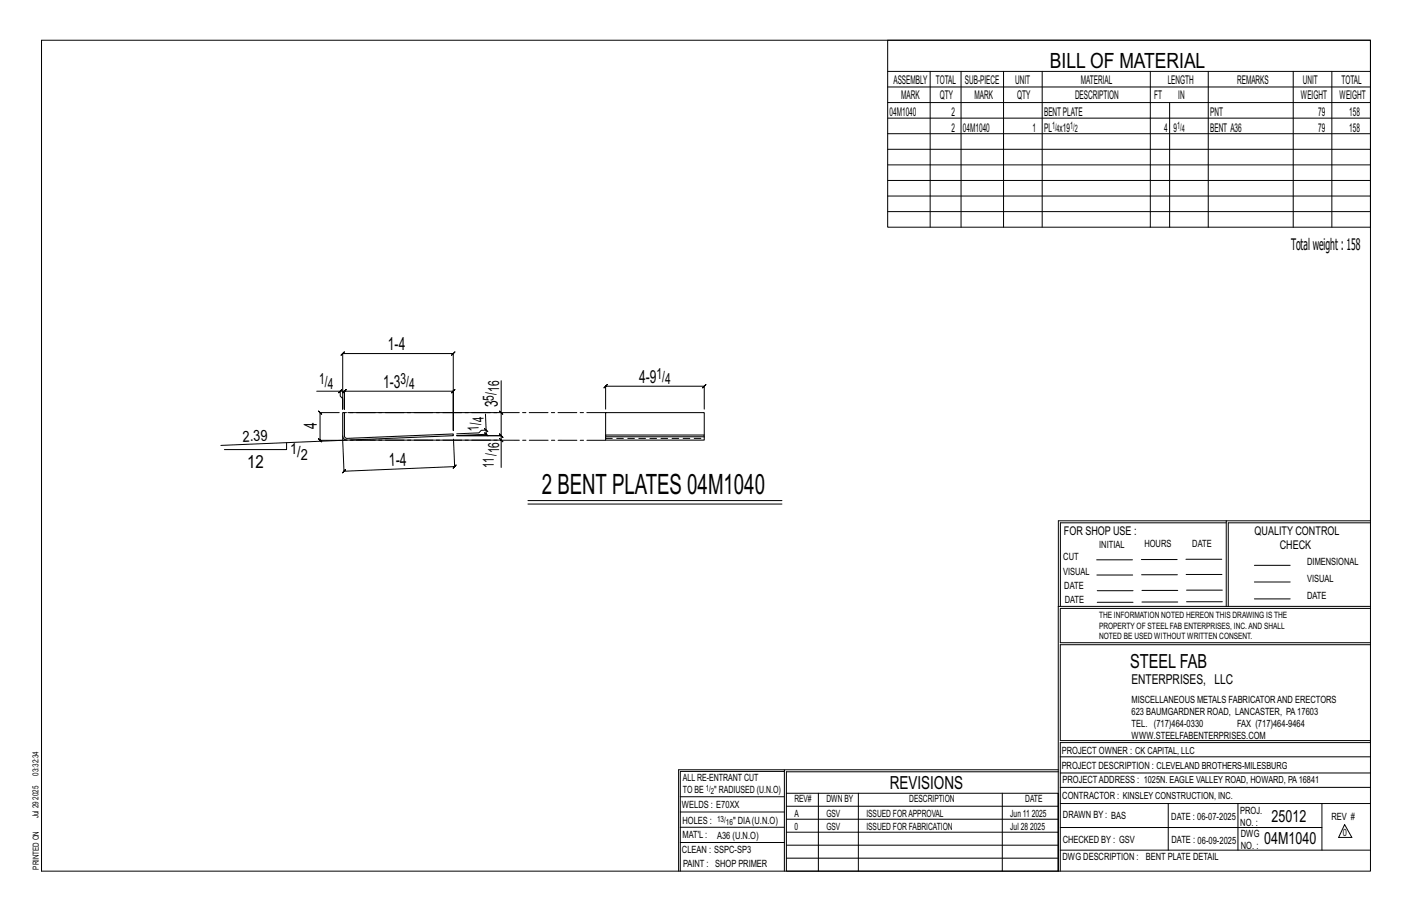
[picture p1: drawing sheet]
<svg xmlns="http://www.w3.org/2000/svg" width="432mm" height="279mm" viewBox="0 0 432 279" stroke-linecap="round" stroke-linejoin="round" font-family="sans-serif">
<defs><g id="words">
<text font-size="8.6" x="165.7" y="151.1">2 BENT PLATES 04M1040</text>
<text font-size="6.4" x="321.1" y="20.7">BILL OF MATERIAL</text>
<text font-size="5.9" x="345.6" y="204.1">STEEL FAB</text>
<g font-size="5.5">
<text x="118.6" y="107.1">1-4</text>
<text x="117.1" y="118.6">1-3</text>
<text x="195.4" y="117.1">4-9</text>
<text x="152.3" y="124.5" transform="rotate(-90 152.3 124.5)">3</text>
<text x="96.9" y="131.2" transform="rotate(-90 96.9 131.2)">4</text>
<text x="75.6" y="143">12</text>
<text x="119.1" y="142.5" transform="rotate(-2 119.1 142.5)">1-4</text>
<text x="272.2" y="241.1">REVISIONS</text>
</g>
<g font-size="5.1">
<text x="388.9" y="251.3">25012</text>
<text x="386.6" y="258.1">04M1040</text>
</g>
<text font-size="4.9" x="394.8" y="76.4">Totalweight : 158</text>
<g font-size="4.7">
<text x="97.6" y="117.4">1/</text>
<text x="100.2" y="119">4</text>
<text x="122.5" y="117.4">3/</text>
<text x="125.1" y="119">4</text>
<text x="152.7" y="119.9" transform="rotate(-90 152.7 119.9)">16</text>
<text x="200.8" y="115.8">1/</text>
<text x="203.4" y="117.5">4</text>
<text x="151" y="122.5" transform="rotate(-90 151 122.5)">5/</text>
<text x="146.4" y="131.8" transform="rotate(-92 146.4 131.8)">1/</text>
<text x="148" y="129.1" transform="rotate(-92 148 129.1)">4</text>
<text x="74.3" y="135" transform="rotate(-2 74.3 135)">2.39</text>
<text x="88.7" y="138.8">1/</text>
<text x="92" y="140.5">2</text>
<text x="151" y="142.9" transform="rotate(-90 151 142.9)">11/</text>
<text x="152.7" y="138.6" transform="rotate(-90 152.7 138.6)">16</text>
</g>
<text font-size="4.2" x="346" y="209.1">ENTERPRISES, LLC</text>
<g font-size="3.7">
<text x="273.2" y="25.6">ASSEMBLY</text>
<text x="286.2" y="25.6">TOTAL</text>
<text x="295.1" y="25.6">SUB-PIECE</text>
<text x="310.4" y="25.6">UNIT</text>
<text x="330.5" y="25.6">MATERIAL</text>
<text x="357.1" y="25.6">LENGTH</text>
<text x="378.3" y="25.6">REMARKS</text>
<text x="398.4" y="25.6">UNIT</text>
<text x="410.2" y="25.6">TOTAL</text>
<text x="272.1" y="35.5">04M1040</text>
<text x="275.6" y="30.4">MARK</text>
<text x="287.4" y="30.4">QTY</text>
<text x="290.9" y="35.5">2</text>
<text x="298" y="30.4">MARK</text>
<text x="311" y="30.4">QTY</text>
<text x="319.3" y="35.5">BENTPLATE</text>
<text x="328.7" y="30.4">DESCRIPTION</text>
<text x="353" y="30.4">FT</text>
<text x="360.3" y="30.4">IN</text>
<text x="370.1" y="35.5">PNT</text>
<text x="397.8" y="30.4">WEIGHT</text>
<text x="403.2" y="35.5">79</text>
<text x="409.6" y="30.4">WEIGHT</text>
<text x="412.6" y="35.5">158</text>
<text x="290.9" y="40.2">2</text>
<text x="294.5" y="40.2">04M1040</text>
<text x="315.8" y="40.2">1</text>
<text x="319.3" y="40.2">PL x19</text>
<text x="356" y="40.2">4</text>
<text x="358.9" y="40.2">9</text>
<text x="370.1" y="40.2">BENT A36</text>
<text x="403.2" y="40.2">79</text>
<text x="412.6" y="40.2">158</text>
<text x="325.3" y="163.4">FOR SHOP USE :</text>
<text x="383.7" y="163.4">QUALITY CONTROL</text>
<text x="391.4" y="167.8">CHECK</text>
</g>
<g font-size="3.1">
<text x="321.7" y="39.4">1/</text>
<text x="323.1" y="40.5">4</text>
<text x="327.2" y="39.4">1/</text>
<text x="328.6" y="40.5">2</text>
<text x="360" y="39.4">1/</text>
<text x="361.4" y="40.5">4</text>
<text x="336.2" y="167.4">INITIAL</text>
<text x="350" y="167.1">HOURS</text>
<text x="364.6" y="167.2">DATE</text>
<text x="325.2" y="171.3">CUT</text>
<text x="399.8" y="172.8">DIMENSIONAL</text>
<text x="325.1" y="175.8">VISUAL</text>
<text x="399.8" y="177.9">VISUAL</text>
<text x="325.5" y="180">DATE</text>
<text x="325.7" y="184.4">DATE</text>
<text x="399.8" y="183.1">DATE</text>
<text x="346" y="215">MISCELLANEOUS METALS FABRICATORAND ERECTORS</text>
<text x="346" y="218.6">623 BAUMGARDNER ROAD, LANCASTER, PA17603</text>
<text x="346" y="225.8">WWW.STEELFABENTERPRISES.COM</text>
<text x="346" y="222.2">TEL. (717)464-0330</text>
<text x="378.3" y="222.2">FAX (717)464-9464</text>
<text x="324.7" y="230.5">PROJECT OWNER : CK CAPITAL, LLC</text>
<text x="208.8" y="238.8">ALL RE-ENTRANT CUT</text>
<text x="324.7" y="235.1">PROJECT DESCRIPTION : CLEVELAND BROTHERS-MILESBURG</text>
<text x="324.9" y="239.5">PROJECTADDRESS : 1025N. EAGLE VALLEY ROAD, HOWARD, PA16841</text>
<text x="208.8" y="242.5">TO BE</text>
<text x="218.4" y="242.5">&quot; RADIUSED (U.N.O)</text>
<text x="242.9" y="245.3">REV#</text>
<text x="252.7" y="245.3">DWN BY</text>
<text x="278.1" y="245.3">DESCRIPTION</text>
<text x="313.5" y="245.3">DATE</text>
<text x="324.9" y="244.2">CONTRACTOR : KINSLEY CONSTRUCTION, INC.</text>
<text x="208.5" y="247">WELDS : E70XX</text>
<text x="208.7" y="251.7">HOLES :</text>
<text x="224.2" y="251.8">&quot; DIA(U.N.O)</text>
<text x="242.9" y="249.9">A</text>
<text x="252.7" y="249.9">GSV</text>
<text x="264.9" y="249.9">ISSUED FORAPPROVAL</text>
<text x="309" y="249.9">Jun 11</text>
<text x="315.5" y="249.9">2025</text>
<text x="325.1" y="250">DRAWN BY : BAS</text>
<text x="358.2" y="250.5">DATE : 06-07-2025</text>
<text x="379.3" y="248.9">PROJ.</text>
<text x="407.2" y="250.5">REV #</text>
<text x="208.7" y="256.3">MAT'L :</text>
<text x="219.3" y="256.4">A36 (U.N.O)</text>
<text x="242.9" y="253.8">0</text>
<text x="252.7" y="253.8">GSV</text>
<text x="264.9" y="253.8">ISSUED FOR FABRICATION</text>
<text x="309" y="253.8">Jul 28</text>
<text x="315" y="253.8">2025</text>
<text x="325" y="257.6">CHECKED BY : GSV</text>
<text x="358.3" y="257.7">DATE : 06-09-2025</text>
<text x="379.3" y="252.5">NO. :</text>
<text x="379.5" y="255.9">DWG</text>
<text x="410.6" y="255.5">0</text>
<text x="208.6" y="260.7">CLEAN : SSPC-SP3</text>
<text x="324.9" y="262.9">DWG DESCRIPTION :</text>
<text x="350.4" y="263">BENT PLATE DETAIL</text>
<text x="379.5" y="259.5">NO. :</text>
<text x="208.9" y="265">PAINT : SHOP PRIMER</text>
</g>
<g font-size="2.7">
<text x="336.1" y="189">THE INFORMATION NOTED HEREON THIS DRAWING IS THE</text>
<text x="336.1" y="195.4">NOTED BE USED WITHOUT WRITTEN CONSENT.</text>
<text x="336.1" y="192.2">PROPERTY OF STEEL FAB ENTERPRISES, INC.AND SHALL</text>
</g>
<g font-size="2.6">
<text x="215.9" y="241.8">1/</text>
<text x="217.4" y="242.7">2</text>
<text x="219.3" y="251.1">13/</text>
<text x="222" y="252.1">16</text>
</g>
<g font-size="2.5">
<text x="11.7" y="237.1" transform="rotate(-90 11.7 237.1)">03:32:34</text>
<text x="11.8" y="244.4" transform="rotate(-90 11.8 244.4)">2025</text>
<text x="11.8" y="250.1" transform="rotate(-90 11.8 250.1)">Jul 29</text>
<text x="11.9" y="265.8" transform="rotate(-90 11.9 265.8)">PRINTED ON</text>
</g>
</g></defs>
<g fill="none" stroke="#000" stroke-width=".31">
<path d="M12.7 12.3h406.4v254h-406.4zM271.5 12.3h147.6v57.2h-147.6zM271.5 21.8h147.6M271.5 26.6h147.6M271.5 31.4h147.6M271.5 36.1h147.6M284.5 21.8v47.7M293.9 21.8v47.7M306.9 21.8v47.7M318.7 21.8v47.7M351.8 21.8v47.7M357.7 31.4v38.1"/>
<path d="M369.5 21.8v47.7M395.5 21.8v47.7M407.3 21.8v47.7M271.5 40.9h147.6M271.5 45.6h147.6M271.5 50.4h147.6M271.5 55.2h147.6M271.5 59.9h147.6M271.5 64.7h147.6M96.9 119.6h7.1v1.5l.8 .7v3.3v-17l-.5 .5 1-1-.5 .5h33.8l-.5 .5 1-1-.5 .5v23.5v-12l.5-.5-1 1 .5-.5h-33.3l.5-.5-1 1 .5-.5v5.5v-5.5l.5-.5-1 1 .5-.5h-1.3M153.3 116.4v9.7h-46.9M87.6 135.3v2.1h-19"/>
<path d="M103.5 120.1l1-1zM103.7 126.1h-5.8l-.5-.5 1 1-.5-.5v8.5l-.5-.5 1 1-.5-.5h6.9l.4 9.5-.5 .5 1-1.1-.5 .6 33.8-1.5-.4 .6 .9-1.1-.5 .5-.3-8.4M106.2 134.5l-38.7 1.7M107.2 134.5h46.1v8.4M148.1 131l1.1 1zM148.5 126.6l.2 4.9h-1.5l-.8 .8-6.7 .3M148.7 131.5v1.3l-.5-.5 1 .9-.5-.4-9 .3M152.8 134l1 1zM152.8 125.6l1 1zM153.3 126.1v7.1l-.5-.5 1 1-.5-.5h-13.6h13.6l-.5-.5 1 1-.5-.5v1.3M185.2 125.1v-7l-.5 .5 1-1-.5 .5h30.2l-.5 .5 1-1-.5 .5v7M161.4 153h77.7"/>
<path d="M161.4 154.1h77.7M375 159.8h-50.7v25.6M375 159.2h-51.3l-.1 107.1M419.1 159.2h-44.1v26.2M419.1 159.8h-43.5v25.6M335.4 171.1h10.9M335.4 175.8h11M349 171h11M349.1 175.7h11M362.7 171h10.9M362.7 175.6h11M383.6 172.8h11"/>
<path d="M383.6 177.9h11M323.7 185.4h95.4M335.5 184.1h11M335.5 180.6h11M349.2 184h11M349.2 180.5h11M362.9 180.4h10.9M362.9 184h10.9M383.6 183.1h11M419.1 186h-94.9v10.5h94.9M419.1 197.1h-94.9v29.3h94.9v.6h-94.9v39.3M239.9 235.8h-31.9v30.5"/>
<path d="M239.9 235.3h-32.4v31M323.6 235.3h-83.7v31M323.6 235.9h-83.1v6.6M324.2 236.3h94.9M324.2 231.4h94.9M208 252.9h31.9M208 257.5h31.9M208 243.6h31.9M208 248.2h31.9M240.5 242.5h83.1v23.8h-83.1zM240.5 258.4h83.1M240.5 254.4h83.1"/>
<path d="M240.5 250.4h83.1M240.5 246.5h83.1M250.3 242.5v23.8M262.5 242.5v23.8M306.5 242.5v23.8M324.2 253h80.1M324.2 245.6h94.9M324.2 259.9h94.9M324.2 240.7h94.9M357.3 245.6v14.3M378.6 245.6v14.3M404.3 245.6v14.3"/>
<path d="M411.2 252.1l2.2 3.9h-4zM240.5 262.3h83.1"/>
</g>
<path d="M104.8 126.1h.5v7.1l.3 .6 .3 .2 32.7-1.3v.5l-32.8 1.3-.6-.3-.4-1zM185.2 133.5h30.2v1h-30.2zM185.2 133.5v-.5h30.2v.5M185.2 133v-6.9h30.2v6.9" fill="none" stroke="#000" stroke-width=".32"/>
<path d="M185.2 134h30.2" fill="none" stroke="#000" stroke-width=".31" stroke-dasharray="2 1.4"/>
<path d="M185.2 126.1h-79.9M185.2 134.5l-80.4 .1v-1.4" fill="none" stroke="#000" stroke-width=".31" stroke-dasharray="5.8 1 1 1"/>
<use href="#words"/>
</svg>
